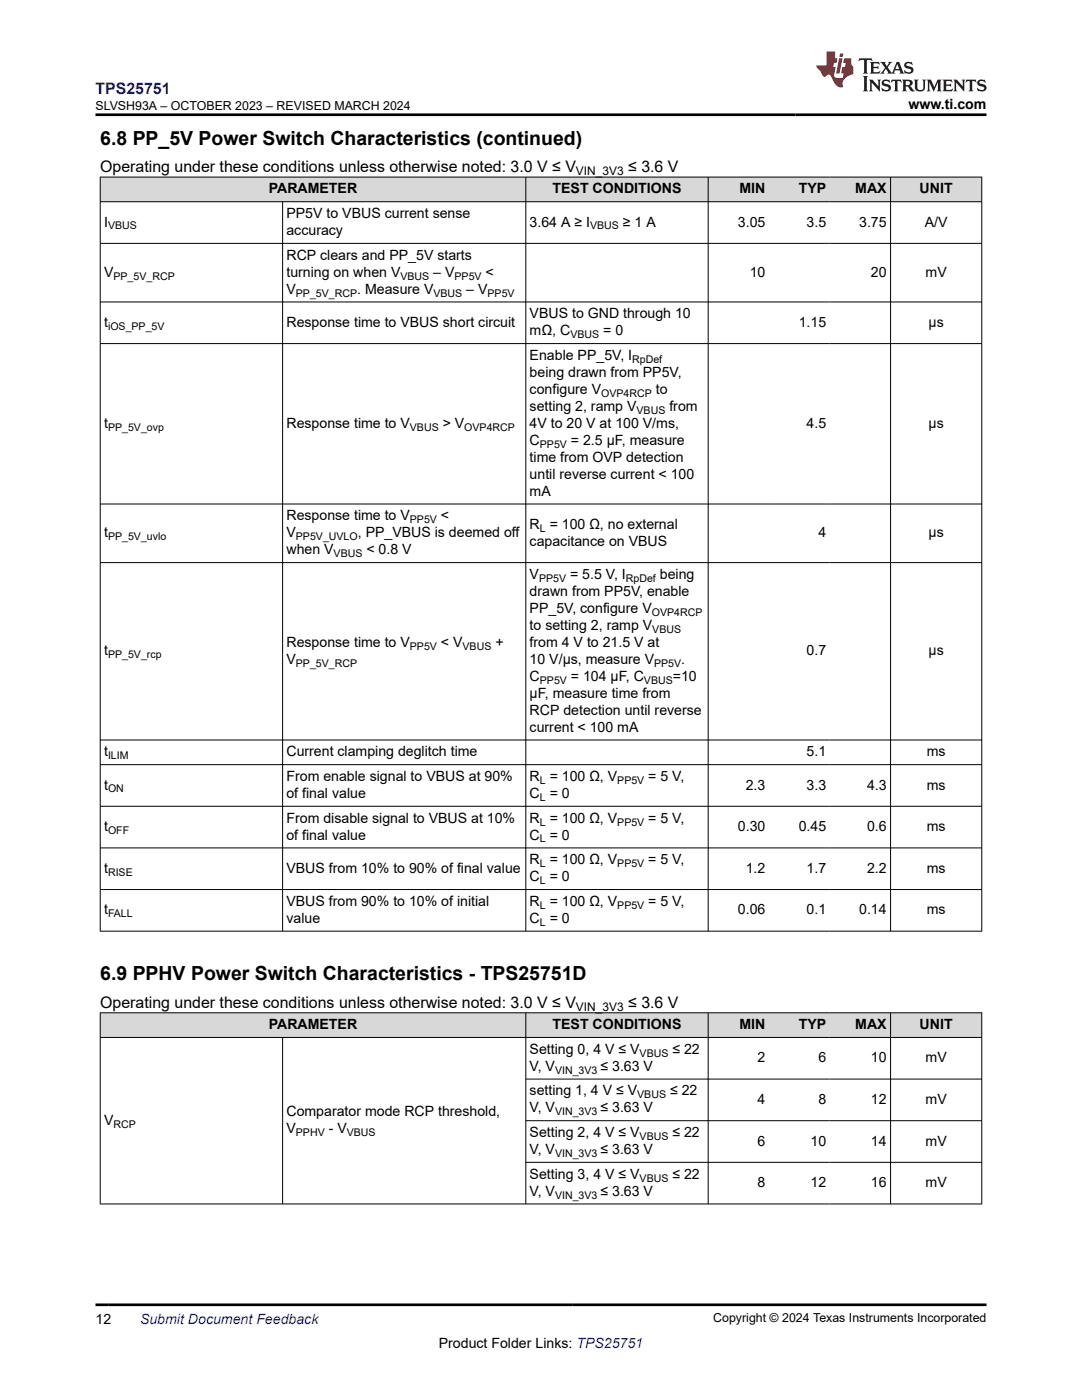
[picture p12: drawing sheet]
<svg xmlns="http://www.w3.org/2000/svg" width="216mm" height="279mm" viewBox="0 0 216 279" stroke-linecap="round" stroke-linejoin="round" font-family="sans-serif">
<defs><g id="words">
<g font-size="3.9">
<text x="20" y="28.8">6.8 PP_5V Power Switch Characteristics (continued)</text>
<text x="20" y="195.6">6.9 PPHV Power Switch Characteristics - TPS25751D</text>
</g>
<text font-size="3.2" fill="#00f" x="19" y="18.7">TPS25751</text>
<g font-size="3.2">
<text x="20" y="34.3">Operating under these conditions unless otherwise noted: 3.0 V ≤ V</text>
<text x="125.3" y="34.3">≤ 3.6 V</text>
<text x="20" y="201.1">Operating under these conditions unless otherwise noted: 3.0 V ≤ V</text>
<text x="125.3" y="201.1">≤ 3.6 V</text>
</g>
<g font-size="2.8">
<text x="181.3" y="21.8">www.ti.com</text>
<text x="53.6" y="38.6">PARAMETER</text>
<text x="110.3" y="38.6">TEST CONDITIONS</text>
<text x="147.6" y="38.6">MIN</text>
<text x="159.4" y="38.6">TYP</text>
<text x="170.7" y="38.6">MAX</text>
<text x="183.5" y="38.6">UNIT</text>
<text x="20.8" y="45.2">I</text>
<text x="57.2" y="43.5">PP5V to VBUS current sense</text>
<text x="57.2" y="46.9">accuracy</text>
<text x="105.7" y="45.2">3.64 A ≥ I</text>
<text x="124.3" y="45.2">≥ 1 A</text>
<text x="147.2" y="45.2">3.05</text>
<text x="160.9" y="45.2">3.5</text>
<text x="171.4" y="45.2">3.75</text>
<text x="184.5" y="45.2">A/V</text>
<text x="57.2" y="51.8">RCP clears and PP_5V starts</text>
<text x="20.8" y="55.2">V</text>
<text x="57.2" y="58.6">V</text>
<text x="57.2" y="55.2">turning on when V</text>
<text x="71.3" y="58.6">. Measure V</text>
<text x="86.5" y="55.2">– V</text>
<text x="93" y="58.6">– V</text>
<text x="96.9" y="55.2">&lt;</text>
<text x="149.6" y="55.2">10</text>
<text x="173.8" y="55.2">20</text>
<text x="184.7" y="55.2">mV</text>
<text x="20.8" y="65.2">t</text>
<text x="57.2" y="65.2">Response time to VBUS short circuit</text>
<text x="105.7" y="63.5">VBUS to GND through 10</text>
<text x="159.4" y="65.2">1.15</text>
<text x="185.3" y="65.2">µs</text>
<text x="105.7" y="66.9">mΩ, C</text>
<text x="105.7" y="71.8">Enable PP_5V, I</text>
<text x="120.4" y="66.9">= 0</text>
<text x="105.7" y="75.2">being drawn from PP5V,</text>
<text x="105.7" y="78.6">configure V</text>
<text x="105.7" y="82">setting 2, ramp V</text>
<text x="130.9" y="78.6">to</text>
<text x="133.6" y="82">from</text>
<text x="20.8" y="85.4">t</text>
<text x="57.2" y="85.4">Response time to V</text>
<text x="88.3" y="85.4">&gt; V</text>
<text x="105.7" y="85.4">4V to 20 V at 100 V/ms,</text>
<text x="105.7" y="88.8">C</text>
<text x="113.9" y="88.8">= 2.5 µF, measure</text>
<text x="160.9" y="85.4">4.5</text>
<text x="185.3" y="85.4">µs</text>
<text x="105.7" y="92.2">time from OVP detection</text>
<text x="105.7" y="95.6">until reverse current &lt; 100</text>
<text x="105.7" y="98.9">mA</text>
<text x="20.8" y="107.2">t</text>
<text x="57.2" y="107.2">V</text>
<text x="57.2" y="103.9">Response time to V</text>
<text x="71.4" y="107.2">, PP_VBUS is deemed off</text>
<text x="88" y="103.9">&lt;</text>
<text x="105.7" y="105.6">R = 100 Ω, no external</text>
<text x="163.3" y="107.2">4</text>
<text x="185.3" y="107.2">µs</text>
<text x="57.2" y="110.6">when V</text>
<text x="73.1" y="110.6">&lt; 0.8 V</text>
<text x="105.7" y="108.9">capacitance on VBUS</text>
<text x="105.7" y="115.6">V</text>
<text x="105.7" y="118.9">drawn from PP5V, enable</text>
<text x="113.8" y="115.6">= 5.5 V, I</text>
<text x="131.7" y="115.6">being</text>
<text x="105.7" y="122.3">PP_5V, configure V</text>
<text x="105.7" y="125.7">to setting 2, ramp V</text>
<text x="20.8" y="130.8">t</text>
<text x="57.2" y="129.1">Response time to V</text>
<text x="88" y="129.1">&lt; V</text>
<text x="98.8" y="129.1">+</text>
<text x="105.7" y="129.1">from 4 V to 21.5 V at</text>
<text x="160.9" y="130.8">0.7</text>
<text x="185.3" y="130.8">µs</text>
<text x="57.2" y="132.5">V</text>
<text x="105.7" y="135.9">C</text>
<text x="105.7" y="132.5">10 V/µs, measure V</text>
<text x="113.9" y="135.9">= 104 µF, C</text>
<text x="134.3" y="135.9">=10</text>
<text x="135.9" y="132.5">.</text>
<text x="105.7" y="139.3">µF, measure time from</text>
<text x="105.7" y="142.6">RCP detection until reverse</text>
<text x="105.7" y="146">current &lt; 100 mA</text>
<text x="20.8" y="151">t</text>
<text x="57.2" y="151">Current clamping deglitch time</text>
<text x="57.2" y="155.9">From enable signal to VBUS at 90%</text>
<text x="105.7" y="155.9">R = 100 Ω, V</text>
<text x="129.4" y="155.9">= 5 V,</text>
<text x="160.9" y="151">5.1</text>
<text x="184.9" y="151">ms</text>
<text x="20.8" y="157.6">t</text>
<text x="57.2" y="159.3">of final value</text>
<text x="105.7" y="159.3">C = 0</text>
<text x="148.8" y="157.6">2.3</text>
<text x="160.9" y="157.6">3.3</text>
<text x="173" y="157.6">4.3</text>
<text x="184.9" y="157.6">ms</text>
<text x="20.8" y="165.9">t</text>
<text x="57.2" y="164.2">From disable signal to VBUS at 10%</text>
<text x="57.2" y="167.6">of final value</text>
<text x="105.7" y="164.2">R = 100 Ω, V</text>
<text x="105.7" y="167.6">C = 0</text>
<text x="129.4" y="164.2">= 5 V,</text>
<text x="147.2" y="165.9">0.30</text>
<text x="159.4" y="165.9">0.45</text>
<text x="173" y="165.9">0.6</text>
<text x="184.9" y="165.9">ms</text>
<text x="105.7" y="172.5">R = 100 Ω, V</text>
<text x="129.4" y="172.5">= 5 V,</text>
<text x="20.8" y="174.2">t</text>
<text x="57.2" y="174.2">VBUS from 10% to 90% of final value</text>
<text x="105.7" y="175.9">C = 0</text>
<text x="148.8" y="174.2">1.2</text>
<text x="160.9" y="174.2">1.7</text>
<text x="173" y="174.2">2.2</text>
<text x="184.9" y="174.2">ms</text>
<text x="20.8" y="182.5">t</text>
<text x="57.2" y="180.8">VBUS from 90% to 10% of initial</text>
<text x="57.2" y="184.2">value</text>
<text x="105.7" y="180.8">R = 100 Ω, V</text>
<text x="105.7" y="184.2">C = 0</text>
<text x="129.4" y="180.8">= 5 V,</text>
<text x="147.2" y="182.5">0.06</text>
<text x="160.9" y="182.5">0.1</text>
<text x="171.4" y="182.5">0.14</text>
<text x="184.9" y="182.5">ms</text>
<text x="53.6" y="205.4">PARAMETER</text>
<text x="110.3" y="205.4">TEST CONDITIONS</text>
<text x="147.6" y="205.4">MIN</text>
<text x="159.4" y="205.4">TYP</text>
<text x="170.7" y="205.4">MAX</text>
<text x="183.5" y="205.4">UNIT</text>
<text x="105.7" y="213.7">V, V</text>
<text x="105.7" y="210.3">Setting 0, 4 V ≤ V</text>
<text x="119.8" y="213.7">≤ 3.63 V</text>
<text x="134.2" y="210.3">≤ 22</text>
<text x="151.2" y="212">2</text>
<text x="163.3" y="212">6</text>
<text x="173.8" y="212">10</text>
<text x="184.7" y="212">mV</text>
<text x="105.7" y="218.6">setting 1, 4 V ≤ V</text>
<text x="133.7" y="218.6">≤ 22</text>
<text x="151.2" y="220.3">4</text>
<text x="163.3" y="220.3">8</text>
<text x="173.8" y="220.3">12</text>
<text x="184.7" y="220.3">mV</text>
<text x="20.8" y="224.5">V</text>
<text x="57.2" y="222.8">Comparator mode RCP threshold,</text>
<text x="57.2" y="226.2">V</text>
<text x="65.6" y="226.2">- V</text>
<text x="105.7" y="226.9">Setting 2, 4 V ≤ V</text>
<text x="105.7" y="222">V, V</text>
<text x="119.8" y="222">≤ 3.63 V</text>
<text x="134.2" y="226.9">≤ 22</text>
<text x="105.7" y="230.3">V, V</text>
<text x="119.8" y="230.3">≤ 3.63 V</text>
<text x="151.2" y="228.6">6</text>
<text x="161.7" y="228.6">10</text>
<text x="173.8" y="228.6">14</text>
<text x="184.7" y="228.6">mV</text>
<text x="105.7" y="238.6">V, V</text>
<text x="105.7" y="235.2">Setting 3, 4 V ≤ V</text>
<text x="119.8" y="238.6">≤ 3.63 V</text>
<text x="134.2" y="235.2">≤ 22</text>
<text x="151.2" y="236.9">8</text>
<text x="161.7" y="236.9">12</text>
<text x="173.8" y="236.9">16</text>
<text x="184.7" y="236.9">mV</text>
<text x="19" y="264.2">12</text>
<text x="87.6" y="269">Product Folder Links: TPS25751</text>
</g>
<text font-size="2.8" fill="#00f" x="27.9" y="264.2">Submit Document Feedback</text>
<g font-size="2.5">
<text x="19" y="21.9">SLVSH93A – OCTOBER 2023 – REVISED MARCH 2024</text>
<text x="142.3" y="263.9">Copyright © 2024 Texas Instruments Incorporated</text>
</g>
<g font-size="2.4">
<text x="114.9" y="34.9">VIN_3V3</text>
<text x="114.9" y="201.7">VIN_3V3</text>
</g>
<g font-size="2.1">
<text x="21.6" y="45.8">VBUS</text>
<text x="117.7" y="45.8">VBUS</text>
<text x="22.6" y="55.8">PP_5V_RCP</text>
<text x="59" y="59.2">PP_5V_RCP</text>
<text x="79.9" y="55.8">VBUS</text>
<text x="86.5" y="59.2">VBUS</text>
<text x="90.7" y="55.8">PP5V</text>
<text x="97.3" y="59.2">PP5V</text>
<text x="21.6" y="65.8">iOS_PP_5V</text>
<text x="113.8" y="67.5">VBUS</text>
<text x="126.1" y="72.4">RpDef</text>
<text x="120" y="79.2">OVP4RCP</text>
<text x="127" y="82.6">VBUS</text>
<text x="21.6" y="86">PP_5V_ovp</text>
<text x="81.8" y="86">VBUS</text>
<text x="92.7" y="86">OVP4RCP</text>
<text x="107.7" y="89.3">PP5V</text>
<text x="21.6" y="107.8">PP_5V_uvlo</text>
<text x="59" y="107.8">PP5V_UVLO</text>
<text x="81.8" y="104.4">PP5V</text>
<text x="107.7" y="106.1">L</text>
<text x="66.6" y="111.2">VBUS</text>
<text x="107.6" y="116.1">PP5V</text>
<text x="124.9" y="116.1">RpDef</text>
<text x="130.1" y="122.9">OVP4RCP</text>
<text x="21.6" y="131.4">PP_5V_rcp</text>
<text x="81.8" y="129.7">PP5V</text>
<text x="92.3" y="129.7">VBUS</text>
<text x="130.2" y="126.3">VBUS</text>
<text x="59" y="133.1">PP_5V_RCP</text>
<text x="107.7" y="136.4">PP5V</text>
<text x="128.5" y="136.4">VBUS</text>
<text x="130.5" y="133.1">PP5V</text>
<text x="21.6" y="151.5">ILIM</text>
<text x="21.6" y="158.1">ON</text>
<text x="107.7" y="156.4">L</text>
<text x="107.7" y="159.8">L</text>
<text x="123.2" y="156.4">PP5V</text>
<text x="21.6" y="166.4">OFF</text>
<text x="107.7" y="164.7">L</text>
<text x="123.2" y="164.7">PP5V</text>
<text x="107.7" y="168.1">L</text>
<text x="107.7" y="173.1">L</text>
<text x="123.2" y="173.1">PP5V</text>
<text x="21.6" y="174.8">RISE</text>
<text x="107.7" y="176.4">L</text>
<text x="21.6" y="183.1">FALL</text>
<text x="107.7" y="181.4">L</text>
<text x="107.7" y="184.8">L</text>
<text x="123.2" y="181.4">PP5V</text>
<text x="110.8" y="214.3">VIN_3V3</text>
<text x="127.6" y="210.9">VBUS</text>
<text x="127.2" y="219.2">VBUS</text>
<text x="22.6" y="225">RCP</text>
<text x="59" y="226.7">PPHV</text>
<text x="69.2" y="226.7">VBUS</text>
<text x="110.8" y="222.6">VIN_3V3</text>
<text x="127.6" y="227.5">VBUS</text>
<text x="110.8" y="230.9">VIN_3V3</text>
<text x="110.8" y="239.2">VIN_3V3</text>
<text x="127.6" y="235.8">VBUS</text>
</g>
</g></defs>
<g fill="#d8d8d8">
<path d="M20 35.3h175.9v5h-175.9z" fill-rule="evenodd"/>
<path d="M20.1 35.4h84.8v4.8h-84.8z" fill-rule="evenodd"/>
<path d="M105 35.4h36.2v4.8h-36.2z" fill-rule="evenodd"/>
<path d="M141.4 35.4h12v4.8h-12z" fill-rule="evenodd"/>
<path d="M153.4 35.4h12.2v4.8h-12.2z" fill-rule="evenodd"/>
<path d="M165.6 35.4h12v4.8h-12z" fill-rule="evenodd"/>
<path d="M177.8 35.4h18v4.8h-18z" fill-rule="evenodd"/>
</g>
<g fill="none" stroke="#000" stroke-width=".2">
<path d="M19.9 35.3h176.1M20 35.3v150.6M104.9 35.3v150.6M141.3 35.3v150.6M177.7 35.3v150.6M195.9 35.3v150.6M19.9 40.3h176.1M19.9 48.6h176.1M56.4 40.3v145.6M19.9 60.3h176.1M19.9 68.6h176.1M19.9 100.6h176.1"/>
<path d="M19.9 112.3h176.1M19.9 147.7h176.1M19.9 152.6h176.1M19.9 160.9h176.1M19.9 169.2h176.1M19.9 177.5h176.1M19.9 185.8h176.1"/>
</g>
<g fill="#d8d8d8">
<path d="M20 202.1h175.9v4.9h-175.9z" fill-rule="evenodd"/>
<path d="M20.1 202.2h84.8v4.8h-84.8z" fill-rule="evenodd"/>
<path d="M105 202.2h36.2v4.8h-36.2z" fill-rule="evenodd"/>
<path d="M141.4 202.2h12v4.8h-12z" fill-rule="evenodd"/>
<path d="M153.4 202.2h12.2v4.8h-12.2z" fill-rule="evenodd"/>
<path d="M165.6 202.2h12v4.8h-12z" fill-rule="evenodd"/>
<path d="M177.8 202.2h18v4.8h-18z" fill-rule="evenodd"/>
</g>
<path d="M19.9 202.1h176.1M19.9 207h176.1M20 202.1v38.2M56.4 207v33.3M104.9 202.1v38.2M104.9 215.4h91.1M141.3 202.1v38.2M177.7 202.1v38.2M195.9 202.1v38.2M104.9 223.7h91.1M104.9 232h91.1M196 240.3h-176.1" fill="none" stroke="#000" stroke-width=".2"/>
<path d="M171.5 11.6l-.2 .6 .5-.2h.6v.1v2.2l-.2 .4h1l-.2-.4v-2.2v-.1h.5l.5 .2-.1-.6zM173.6 12.4l.2 .3v1.6l-.2 .4h1.9l.1-.6a1.08 1.08 0 0 1-1.3 .2v-.7h.6l.4 .2v-.7l-.4 .2h-.6v-.5l.2-.2a1 1 0 0 1 1 .3l-.1-.5zM175.7 12.4l.9 1.1-1 1.2h.9l-.2-.2 .5-.8 .4 .8-.2 .2h1.6l-.2-.2 .2-.5h.9l.1 .5-.1 .2h.9l-.2-.4-.8-1.9h-.5l-.9 2.1-.9-1.1 .9-1h-.8l.2 .2-.4 .6-.4-.6 .2-.2zM179 12.8l.4 1h-.7zM180.7 12.5a.65 .65 0 0 0-.2 .7 .65 .65 0 0 0 .6 .5l.6 .1 .1 .3a.79 .79 0 0 1-.7 .4 .79 .79 0 0 1-.7-.5l.1 .7 .2-.1a.93 .93 0 0 0 1.1 0 .93 .93 0 0 0 .4-.9 1.46 1.46 0 0 0-1.2-.6l-.1-.3a1.09 1.09 0 0 1 1.2 .2l-.2-.6-.1 .1-.5-.2zM172.2 15.2l.2 .4v2.2l-.2 .4h1l-.2-.4v-2.2l.2-.4zM173.4 15.9l.2 .4v1.5l-.2 .4h.8l-.3-.4 .1-1.3 1.6 1.8v-2l.2-.4h-.7l.1 .2 .1 1.1-1.2-1.3zM176.2 16a.65 .65 0 0 0-.2 .8 .65 .65 0 0 0 .6 .4l.6 .2 .1 .2a.79 .79 0 0 1-.7 .4 .79 .79 0 0 1-.7-.5l.1 .7 .2-.1a.93 .93 0 0 0 1.1 .1 .93 .93 0 0 0 .4-1 1.46 1.46 0 0 0-1.2-.5l-.1-.4a1.09 1.09 0 0 1 1.2 .2l-.1-.6-.2 .1-.5-.1zM177.9 15.9l-.1 .6a.63 .63 0 0 1 .8-.3v1.6l-.3 .4h1l-.2-.4v-1.6a.66 .66 0 0 1 .8 .3l-.1-.6zM180 15.9l.2 .4v1.5l-.2 .4h1l-.2-.2-.1-.7h.5l.1 .2a.79 .79 0 0 0 1.2 .6l-1-.9a.61 .61 0 0 0 .6-.6 .61 .61 0 0 0-.5-.7zM180.8 16.2h.1a.47 .47 0 0 1 .5 .1 .47 .47 0 0 1 .1 .5l-.1 .1-.7 .1zM182.3 15.9l.2 .2a2.27 2.27 0 0 0 .4 2 1.04 1.04 0 0 0 1.7-.7v-1.3l.2-.2h-.8l.2 .4v1.1a.6 .6 0 0 1-.6 .6 .6 .6 0 0 1-.6-.6v-1.1l.3-.4zM184.9 15.9l.2 .4v1.5l-.2 .4h.8l-.3-.4v-1.4l.9 1.9 .9-1.9v1.4l-.3 .4h1l-.2-.4v-1.5l.2-.4h-.8l-.7 1.5-.6-1.5zM188.1 15.9l.2 .4v1.5l-.2 .4h1.9l.1-.6a1.09 1.09 0 0 1-1.3 .2v-.7h.6l.4 .2v-.6l-.4 .2h-.6v-.6l.2-.1a1.01 1.01 0 0 1 1 .3l-.1-.6zM190.2 15.9l.3 .4v1.5l-.3 .4h.8l-.2-.4v-1.3l1.6 1.8v-2l.2-.4h-.7l.2 .2v1.1l-1.2-1.3zM192.8 15.9l-.1 .6a.63 .63 0 0 1 .8-.3v1.6l-.3 .4h1l-.2-.4v-1.6a.66 .66 0 0 1 .8 .3l-.1-.6zM195.2 16a.65 .65 0 0 0-.2 .8 .65 .65 0 0 0 .6 .4l.6 .2 .2 .2a.79 .79 0 0 1-.7 .4 .79 .79 0 0 1-.7-.5l.1 .7 .2-.1a.93 .93 0 0 0 1 .1 .93 .93 0 0 0 .5-1 1.46 1.46 0 0 0-1.3-.5v-.4a1.09 1.09 0 0 1 1.2 .2l-.2-.6-.2 .1-.5-.1z" fill="#231f20"/>
<path d="M164.9 10.3v2.7h-2l.1 .4 .8 1a.95 .95 0 0 0 1 .9 .59 .59 0 0 1 .5-.4 .59 .59 0 0 1 .5 .3l.4 .8a1.59 1.59 0 0 0 2.1 1.4 1.61 1.61 0 0 1 1-2.3l1-.3-.1-1.5a1.59 1.59 0 0 1-.3-1.7h-1.5l-.2 .9h.6l-.2 .9h-.5l-.2 .9v.3l.4 .1-.1 .9h-.7a.73 .73 0 0 1-1-.7l.3-1.5h-.5l.1-.9h.5l.2-.9h-.5v-1.3zM167.4 11.6l-.6 3.1h.7l.6-3.1zM167.6 10.7l-.1 .6h.7l.1-.6z" fill="#ed1c24"/>
<path d="M19 22.9h177.8M19 260.4h177.8" fill="none" stroke="#000" stroke-width=".53"/>
<use href="#words"/>
</svg>
